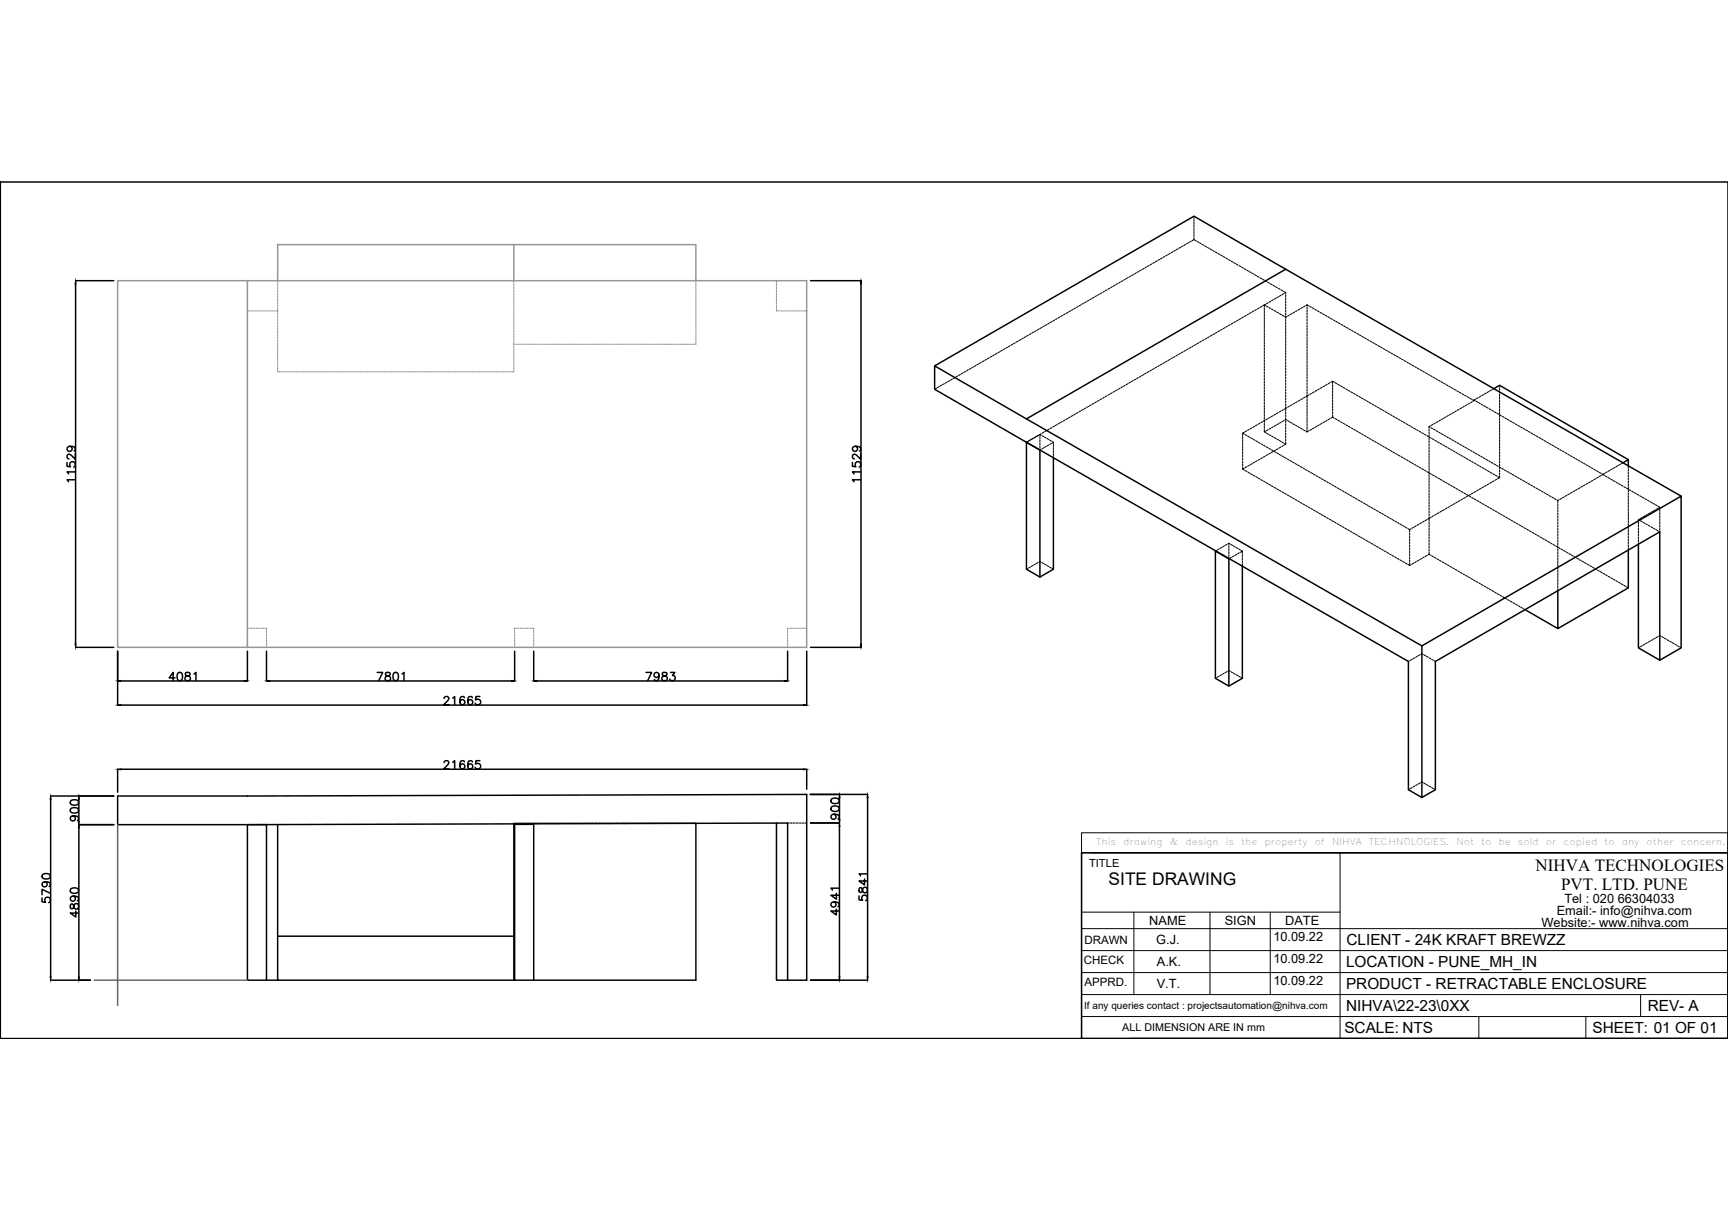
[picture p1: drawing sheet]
<svg xmlns="http://www.w3.org/2000/svg" width="297mm" height="210mm" viewBox="0 0 297 210" stroke-linecap="round" stroke-linejoin="round" font-family="sans-serif">
<defs><g id="words">
<text font-size="3" x="190.6" y="152.2">SITE DRAWING</text>
<g font-size="2.9">
<text x="264" y="149.7">NIHVA TECHNOLOGIES</text>
<text x="268.4" y="153">PVT. LTD. PUNE</text>
</g>
<g font-size="2.6">
<text x="231.4" y="166.2">LOCATION - PUNE_MH_IN</text>
<text x="231.5" y="162.4">CLIENT - 24K KRAFT BREWZZ</text>
<text x="231.4" y="170">PRODUCT - RETRACTABLE ENCLOSURE</text>
<text x="231.4" y="173.8">NIHVA\22-23\0XX</text>
<text x="283.2" y="173.8">REV- A</text>
<text x="231.1" y="177.6">SCALE: NTS</text>
<text x="273.8" y="177.6">SHEET: 01 OF 01</text>
</g>
<g font-size="2.2">
<text x="268.9" y="155.2">Tel : 020 66304033</text>
<text x="197.6" y="159.1">NAME</text>
<text x="210.5" y="159.1">SIGN</text>
<text x="218.9" y="161.8">10.09.22</text>
<text x="220.9" y="159.1">DATE</text>
<text x="265" y="159.4">Website:- www.nihva.com</text>
<text x="267.6" y="157.4">Email:- info@nihva.com</text>
<text x="198.7" y="162.3">G.J.</text>
<text x="198.9" y="166.1">A.K.</text>
<text x="218.9" y="165.6">10.09.22</text>
<text x="198.8" y="169.9">V.T.</text>
<text x="218.9" y="169.3">10.09.22</text>
</g>
<g font-size="2">
<text x="186.3" y="165.7">CHECK</text>
<text x="186.4" y="162.4">DRAWN</text>
<text x="186.4" y="169.4">APPRD.</text>
</g>
<text font-size="1.9" x="187.2" y="149">TITLE</text>
<text font-size="1.8" x="192.9" y="177.3">ALL DIMENSION ARE IN mm</text>
<text font-size="1.7" x="186.4" y="173.4">If any queries contact : projectsautomation@nihva.com</text>
<g font-size="1.6">
<text x="188.4" y="145.3">This</text>
<text x="193.1" y="145.3">drawing</text>
<text x="201.1" y="145.3">&amp;</text>
<text x="203.8" y="145.3">design</text>
<text x="210.7" y="145.3">is</text>
<text x="213.4" y="145.3">the</text>
<text x="217.4" y="145.3">property</text>
<text x="226" y="145.3">of</text>
<text x="229" y="145.3">NIHVA</text>
<text x="235.3" y="145.3">TECHNOLOGIES.</text>
<text x="250.4" y="145.3">Not</text>
<text x="254.6" y="145.3">to</text>
<text x="257.6" y="145.3">be</text>
<text x="260.9" y="145.3">sold</text>
<text x="265.7" y="145.3">or</text>
<text x="268.8" y="145.3">copied</text>
<text x="275.8" y="145.3">to</text>
<text x="278.8" y="145.3">any</text>
<text x="283.1" y="145.3">other</text>
<text x="288.9" y="145.3">concern.</text>
</g>
</g></defs>
<!-- layer: 0 -->
<g fill="none" stroke="#000" stroke-width=".25">
<path d="M.1 31.3h296.9v147.2h-296.9zM13 48.3h6.6M13 48.8v61.9M139.3 48.3h8.7M148 48.8v61.9M221 46.3l-15.8-9.1-44.5 25.7M11.5 79.5v.7h.6a.5 .5 0 0 1 0-.7 .5 .5 0 0 1 .8 .1 .5 .5 0 0 1-.2 .7M12 76.7a.44 .44 0 0 1 .4 .6 .44 .44 0 0 1-.7 .2 .44 .44 0 0 1 0-.7 .75 .75 0 0 1 1.2 .5l-.2 .2M12.9 78v1l-.6-.7a.43 .43 0 0 0-.7-.1l-.1 .4 .4 .3M146.5 79.5v.7h.6a.5 .5 0 0 1 0-.7 .5 .5 0 0 1 .8 .1 .5 .5 0 0 1-.2 .7M147 76.7a.44 .44 0 0 1 .4 .6 .44 .44 0 0 1-.7 .2 .44 .44 0 0 1 0-.7 .76 .76 0 0 1 1.3 .5l-.2 .2M148 78v1l-.7-.7a.43 .43 0 0 0-.7-.1l-.1 .4 .4 .3"/>
<path d="M176.4 76l2.4 1.4v21.8l-2.4-1.3zM176.4 72l44.6-25.7 68 39M181.1 78.7v19.2l-2.3 1.3M256.8 66.8l1-.6 22.1 12.8M279 79.6l.9-.6v1.1M12.9 82.5h-1.4l.3 .3M12.9 81.1h-1.4l.3 .4M148 82.5h-1.5l.3 .3M148 81.1h-1.5l.3 .4M208.9 94.7v21.9l2.3 1.3v-21.8M209 94.7l2.3 1.3M213.6 97.3v19.3l-2.4 1.3"/>
<path d="M279.9 94.6v6.5l-12.1 7v-6.5M281.6 93.6v17.8l3.7 2.1M13 111.3h6.6M20.2 111.9v9.3M20.8 117.1h21.2M30.1 116.5h-1l.7-.9v1.4M30.6 115.7a.47 .47 0 0 1 .7 .2 .71 .71 0 0 1-.5 1.1 .91 .91 0 0 1-.2-1.3zM31.9 115.7a.29 .29 0 0 0 .2 .4 .51 .51 0 0 1 .5 .2 .51 .51 0 0 1 0 .6l-.5 .1-.2-.1a.53 .53 0 0 1 0-.6 .53 .53 0 0 1 .6-.2 .28 .28 0 0 0 .1-.4zM33.3 115.9l.4-.3v1.4M42.5 111.9v5.2M45.8 111.9v5.2M46.4 117.1h41.5"/>
<path d="M64.8 115.6h1l-.7 1.4M66.3 115.7a.29 .29 0 0 0 .2 .4 .51 .51 0 0 1 .5 .2 .51 .51 0 0 1 0 .6l-.5 .1-.2-.1a.53 .53 0 0 1 0-.6 .53 .53 0 0 1 .6-.2 .28 .28 0 0 0 .1-.4zM67.8 115.7a.47 .47 0 0 1 .6 .2 .71 .71 0 0 1-.4 1.1 .91 .91 0 0 1-.2-1.3zM69.1 115.9l.3-.3v1.4M79.8 119.9a.4 .4 0 0 0-.6-.1 .82 .82 0 0 0 .3 1.4 .44 .44 0 0 0 .4-.5 .44 .44 0 0 0-.4-.4 .44 .44 0 0 0-.5 .4M81.2 119.9a.4 .4 0 0 0-.6-.1 .82 .82 0 0 0 .3 1.4 .44 .44 0 0 0 .4-.5 .44 .44 0 0 0-.4-.4 .44 .44 0 0 0-.5 .4M82.5 119.7h-.7l-.1 .6a.5 .5 0 0 1 .8 0 .5 .5 0 0 1-.1 .8 .5 .5 0 0 1-.7-.2M88.5 111.9v5.2M91.7 111.9v5.2M92.3 117.1h42.5M111.1 115.6h.9l-.7 1.4M113.3 116.1a.44 .44 0 0 1-.6 .3 .44 .44 0 0 1-.2-.7 .44 .44 0 0 1 .7 .1 .99 .99 0 0 1-.3 1.2l-.3-.1-.1-.1"/>
<path d="M113.9 115.7a.29 .29 0 0 0 .1 .4 .51 .51 0 0 1 .6 .2 .51 .51 0 0 1 0 .6l-.5 .1a.41 .41 0 0 1-.4-.4 .41 .41 0 0 1 .5-.4l.2-.1a.29 .29 0 0 0 .2-.4zM115.3 115.6h.7l-.4 .5a.47 .47 0 0 1 .3 .8 .47 .47 0 0 1-.8-.2M135.4 111.9v5.2M138.7 111.9v9.3M139.3 111.3h8.7M244.4 111l44.6-25.7v26.1l-3.7 2.1v-22.1l-38.6 22.3v22.1l-2.3 1.3zM244.4 111l-83.7-48.1v4l81.4 46.8v22.1l2.3 1.3M262.2 104.8l5.6 3.3M8.7 136.8h10.9M8.7 137.4v30.6M12.1 139a.91 .91 0 0 1 1.4 .2v.2a.82 .82 0 0 1-1.4 0zM12.1 137.7a.91 .91 0 0 1 1.4 .2v.1a.82 .82 0 0 1-1.4 0z"/>
<path d="M13.6 137.4v3.8M20.2 136.8l118.5-.2v31.9h-3.3v-27l-115.2 .3zM20.2 132.2v4M20.8 121.2h117.3M20.8 132.2h117.3M76.3 120.1l.2-.3 .4-.1 .2 .2v.2l-.8 1.1h.9M76.3 131.1l.3-.3 .5 .1a.43 .43 0 0 1-.2 .6l-.6 .7h.9M77.8 120l.4-.3v1.5M77.8 131l.4-.2v1.4M79.8 131a.42 .42 0 0 0-.6-.2 .82 .82 0 0 0 .3 1.4 .44 .44 0 0 0 .4-.5 .44 .44 0 0 0-.4-.4 .44 .44 0 0 0-.5 .4M81.2 131a.42 .42 0 0 0-.6-.2 .82 .82 0 0 0 .3 1.4 .44 .44 0 0 0 .4-.5 .44 .44 0 0 0-.4-.4 .44 .44 0 0 0-.5 .4M82.5 130.8h-.7l-.1 .6a.51 .51 0 0 1 .8 0 .51 .51 0 0 1-.1 .7 .51 .51 0 0 1-.7-.2"/>
<path d="M138.7 132.2v3.5M139.2 136.6h9.9M142.9 138.8a.91 .91 0 0 1 1.4 .2v.1a.81 .81 0 0 1-1.5 0zM142.9 137.4a.91 .91 0 0 1 1.4 .2v.1a.81 .81 0 0 1-1.5 0zM143.3 140a.44 .44 0 0 1 .4 .6 .44 .44 0 0 1-.7 .2 .44 .44 0 0 1 0-.8 1 1 0 0 1 1.3 .4l-.2 .4M144.3 137.1v3.8M149.1 137.1v30.9M7.2 154.4v.6l.6 .1a.5 .5 0 0 1 0-.7 .5 .5 0 0 1 .8 0 .5 .5 0 0 1-.2 .8M7.3 150.4a.9 .9 0 0 1 1.3 .2v.1a.82 .82 0 0 1-1.4 0zM7.7 151.6a.44 .44 0 0 1 .4 .6 .44 .44 0 0 1-.7 .2 .44 .44 0 0 1 0-.7 .99 .99 0 0 1 1.2 .3v.3l-.2 .1M8.6 153.6l-1.4-.7v.9M12.1 155.5a.53 .53 0 0 0 .2 .7l.3-.2a.51 .51 0 0 1 .2-.6 .51 .51 0 0 1 .6 .1l.1 .4a.4 .4 0 0 1-.4 .4 .4 .4 0 0 1-.4-.4l-.1-.3a.28 .28 0 0 0-.5-.1z"/>
<path d="M12.1 152.8a.9 .9 0 0 1 1.4 .2v.2a.81 .81 0 0 1-1.4 0zM12.6 154.1a.44 .44 0 0 1 .3 .6 .44 .44 0 0 1-.7 .1 .44 .44 0 0 1 .1-.7 .99 .99 0 0 1 1.2 .4l-.1 .3-.1 .1M12.6 140.3a.44 .44 0 0 1 .3 .6 .44 .44 0 0 1-.7 .1 .44 .44 0 0 1 .1-.7 .99 .99 0 0 1 1.2 .4l-.1 .3-.1 .1M13 156.6v1l-.9-.6h1.4M13.6 141.8h6M13.6 142.3v25.7M42.5 141.8h3.3v26.7h-3.3zM47.7 141.7v19.2M88.3 141.6v19.3M88.5 141.7h3.2v26.8h-3.2zM119.6 141.5v27h-27.9M133.5 141.5v27h1.9"/>
<path d="M139.3 141.5h5M143.3 155.1a.44 .44 0 0 1 .4 .6 .44 .44 0 0 1-.7 .1 .44 .44 0 0 1 0-.7 .99 .99 0 0 1 1.2 .4v.3l-.2 .1M143.8 156.3v1l-1-.7h1.4M143.8 153.6v1l-1-.7h1.4M144.2 152.7h-1.4l.3 .3M144.3 142v26M147.7 154v.7l.6 .1a.5 .5 0 0 1 0-.8 .5 .5 0 0 1 .7 .1 .5 .5 0 0 1-.2 .7M147.7 152.7a.53 .53 0 0 0 .2 .7l.3-.2a.51 .51 0 0 1 .2-.6 .51 .51 0 0 1 .6 .1l.1 .4a.41 .41 0 0 1-.5 .4 .41 .41 0 0 1-.3-.4l-.1-.3a.29 .29 0 0 0-.5-.1zM148.6 151.1v1l-.9-.6h1.4M149.1 150.2h-1.4l.2 .4M185.9 146.6h111.1v31.9h-111.1zM8.7 168.5h6.8"/>
<path d="M45.8 168.5h1.9M47.7 160.9h40.6v7.6h-40.6zM88.3 168.5h.2M139.3 168.5h9.8M194.3 178.5h102.7"/>
</g>
<g fill="none" stroke="#000" stroke-width=".18">
<path d="M205.2 37.2v.3M205.2 37.7v.4M205.2 38.2v.4M205.2 38.7v.4M205.2 39.3v.3M205.2 39.8v.3M172.7 60l-.3 .1M173.2 59.7l-.3 .2M173.6 59.4l-.3 .2M174.1 59.2l-.3 .2M174.5 58.9l-.3 .2M175 58.7l-.3 .1"/>
<path d="M175.4 58.4l-.3 .2M175.9 58.1l-.3 .2M176.3 57.9l-.3 .2M176.8 57.6l-.3 .2M177.2 57.4l-.3 .1M177.7 57.1l-.3 .2M178.1 56.8l-.3 .2M178.6 56.6l-.3 .2M179 56.3l-.3 .2M179.5 56.1l-.3 .1M179.9 55.8l-.3 .2M180.4 55.5l-.3 .2"/>
<path d="M180.8 55.3l-.3 .1M181.3 55l-.3 .2M181.7 54.8l-.3 .1M182.2 54.5l-.3 .2M182.6 54.2l-.3 .2M183.1 54l-.3 .1M183.6 53.7l-.4 .2M184 53.4l-.3 .2M184.5 53.2l-.3 .2M184.9 52.9l-.3 .2M185.4 52.7l-.3 .1M185.8 52.4l-.3 .2"/>
<path d="M186.3 52.1l-.3 .2M186.7 51.9l-.3 .2M187.2 51.6l-.3 .2M187.6 51.4l-.3 .1M188.1 51.1l-.3 .2M188.5 50.8l-.3 .2M189 50.6l-.3 .2M189.4 50.3l-.3 .2M189.9 50.1l-.3 .1M190.3 49.8l-.3 .2M190.8 49.5l-.3 .2M191.2 49.3l-.3 .2"/>
<path d="M191.7 49l-.3 .2M192.1 48.8l-.3 .1M192.6 48.5l-.3 .2M193 48.2l-.3 .2M193.5 48l-.3 .2M193.9 47.7l-.3 .2M194.4 47.5l-.3 .1M194.8 47.2l-.3 .2M195.3 46.9l-.3 .2M195.7 46.7l-.3 .2M196.2 46.4l-.3 .2M196.6 46.2l-.3 .1"/>
<path d="M197.1 45.9l-.3 .2M197.5 45.6l-.3 .2M198 45.4l-.3 .2M198.4 45.1l-.3 .2M198.9 44.9l-.3 .1M199.3 44.6l-.3 .2M199.8 44.3l-.3 .2M200.2 44.1l-.3 .2M200.7 43.8l-.3 .2M201.1 43.6l-.3 .1M201.6 43.3l-.3 .2M202 43l-.3 .2"/>
<path d="M202.5 42.8l-.3 .2M202.9 42.5l-.3 .2M203.4 42.3l-.3 .1M203.8 42l-.3 .2M204.3 60l-.3 .1M204.3 41.7l-.3 .2M204.7 59.7l-.3 .2M204.8 41.5l-.4 .1M205.2 59.5l-.3 .1M205.2 41.2l.4 .2M205.2 41.2l-.3 .2M205.2 40.3v.4"/>
<path d="M205.2 40.8v.4M205.6 59.2l-.3 .2M205.8 41.5l.3 .2M206.1 58.9l-.3 .2M206.2 41.8l.3 .1M206.5 58.7l-.3 .1M206.7 42l.3 .2M207 58.4l-.3 .2M207.1 42.3l.3 .2M207.4 58.1l-.3 .2M207.6 42.5l.3 .2M207.9 57.9l-.3 .2"/>
<path d="M208 42.8l.3 .2M208.3 57.6l-.3 .2M208.5 43.1l.3 .1M208.8 57.4l-.3 .1M208.9 43.3l.3 .2M209.2 57.1l-.3 .2M209.4 43.6l.3 .2M209.7 56.8l-.3 .2M209.8 43.8l.3 .2M210.1 56.6l-.3 .2M210.3 44.1l.3 .2M210.6 56.3l-.3 .2"/>
<path d="M210.7 44.4l.3 .1M211 56.1l-.3 .1M211.2 44.6l.3 .2M211.5 55.8l-.3 .2M211.6 44.9l.3 .2M211.9 55.5l-.3 .2M212.1 45.1l.3 .2M212.4 55.3l-.3 .2M212.5 45.4l.3 .2M212.8 55l-.3 .2M213 45.7l.3 .1M213.3 54.8l-.3 .1"/>
<path d="M213.4 45.9l.3 .2M213.7 54.5l-.3 .2M213.9 46.2l.3 .2M214.2 54.2l-.3 .2M214.3 46.4l.3 .2M214.6 54l-.3 .2M214.8 46.7l.3 .2M215.1 53.7l-.3 .2M215.2 47l.3 .1M215.5 53.5l-.3 .1M215.7 47.2l.3 .2M216 53.2l-.3 .2"/>
<path d="M216.1 47.5l.3 .2M216.4 52.9l-.3 .2M216.6 47.7l.3 .2M216.9 52.7l-.3 .2M217 48l.3 .2M217.3 52.4l-.3 .2M217.3 52.4v.4M217.3 53v.4M217.3 53.5v.4M217.3 54.1v.3M217.3 54.6v.3M217.3 55.1v.3"/>
<path d="M217.3 55.6v.4M217.3 56.1v.4M217.3 56.7v.3M217.3 57.2v.3M217.3 57.7v.3M217.3 58.2v.4M217.3 58.7v.4M217.3 59.3v.3M217.3 59.8v.3M217.3 52.4l.2 .1M217.5 48.3l.3 .1M217.5 52.3l-.2 .1"/>
<path d="M217.7 52.6l.3 .2M217.9 48.5l.3 .2M218 52.1l-.3 .1M218.1 52.9l.3 .1M218.4 48.8l.3 .2M218.4 51.8l-.3 .2M218.6 53.1l.3 .2M218.8 49l.3 .2M218.9 51.5l-.3 .2M219 53.4l.3 .2M219.3 49.3l.3 .2M219.3 51.3l-.3 .1"/>
<path d="M219.5 53.7l.3 .1M219.7 49.6l.3 .1M219.8 51l-.3 .2M219.9 53.9l.3 .2M220.2 49.8l.3 .2M220.2 50.8l-.3 .1M220.4 54.2l.3 .1M220.6 50.1l.4 .2M220.7 50.5l-.3 .2M220.8 54.4l.2 .1 .2-.1M221 50.3v.2M221 50.7v.3"/>
<path d="M221 51.2v.3M221 51.7v.4M221 52.2v.4M221 52.8v.3M221 53.3v.3M221 53.8v.3M221 54.3v.4M221 54.9v.3M221 55.4v.4M221 55.9v.4M221 56.5v.3M221 57v.3"/>
<path d="M221 57.5v.4M221 58v.4M221 58.5v.4M221 59.1v.3M221 59.6v.3M221 50.3l-.2 .1M221.6 54.2l-.3 .1M222.1 53.9l-.3 .2M222.5 53.6l-.3 .2M223 53.4l-.3 .2M223.5 53.1l-.4 .2M223.9 52.9l-.3 .1"/>
<path d="M224.4 52.6l-.4 .2M224.7 52.4l.3 .2M224.7 52.4v.2M224.7 52.8v.3M224.7 53.3v.4M224.7 53.8v.4M224.7 54.3v.4M224.7 54.9v.3M224.7 55.4v.3M224.7 55.9v.4M224.7 56.4v.4M224.7 56.9v.4"/>
<path d="M224.7 57.5v.3M224.7 58v.3M224.7 58.5v.4M224.7 59v.4M224.7 59.5v.4M224.7 52.4l-.2 .1M225.1 52.7l.3 .1M225.6 52.9l.3 .2M226 53.2l.3 .1M226.5 53.4l.3 .2M226.9 53.7l.3 .2M227.4 53.9l.3 .2"/>
<path d="M227.8 54.2l.3 .2M228.3 54.5l.3 .1M228.7 54.7l.3 .2M229.2 55l.3 .2M229.6 55.2l.3 .2M230.1 55.5l.3 .2M230.5 55.8l.3 .1M231 56l.3 .2M231.4 56.3l.3 .2M231.9 56.5l.3 .2M232.3 56.8l.3 .2M232.8 57.1l.3 .1"/>
<path d="M233.2 57.3l.3 .2M233.7 57.6l.3 .1M234.1 57.8l.3 .2M234.6 58.1l.3 .2M235 58.4l.3 .1M235.5 58.6l.3 .2M236 58.9l.2 .1M236.4 59.1l.3 .2M236.9 59.4l.3 .2M237.3 59.7l.3 .1M237.8 59.9l.3 .2M161 66.7l-.3 .2"/>
<path d="M161.5 66.5l-.4 .1M161.9 66.2l-.3 .2M162.4 65.9l-.4 .2M162.8 65.7l-.3 .2M163.3 65.4l-.3 .2M163.7 65.2l-.3 .1M164.2 64.9l-.3 .2M164.6 64.6l-.3 .2M165.1 64.4l-.3 .2M165.5 64.1l-.3 .2M166 63.9l-.3 .1M166.4 63.6l-.3 .2"/>
<path d="M166.9 63.3l-.3 .2M167.3 63.1l-.3 .2M167.8 62.8l-.3 .2M168.2 62.6l-.3 .1M168.7 62.3l-.3 .2M169.1 62l-.3 .2M169.6 61.8l-.3 .2M170 61.5l-.3 .2M170.5 61.3l-.3 .1M170.9 61l-.3 .2M171.4 60.7l-.3 .2M171.8 60.5l-.3 .2"/>
<path d="M172.3 60.2l-.3 .2M177.1 75.7l-.7 .3 .2-.1M177.5 75.4l-.6 .4M177.6 75.3l-.3 .2M178 75.1l-.3 .2M178.4 74.9l-.6 .4M178.5 74.8l-.2 .2M178.8 77.2v.2l.2-.1M178.8 74.7l-.2 .1M178.8 75.1v.3M178.8 75.6v.3M178.8 76.1v.4"/>
<path d="M178.8 76.6v.4M178.9 74.8l-.1-.1v.2M179 74.6l-.3 .1M179.1 74.9l.3 .2M179.4 77l-.3 .2M179.4 74.3l-.2 .2M179.5 75.1l.3 .2M179.8 76.7l-.3 .2M179.9 74l-.3 .2M180 75.4l.3 .2M180.3 76.5l-.3 .2M180.4 73.8l-.3 .1"/>
<path d="M180.4 75.7l.3 .1M180.7 76.2l-.2 .2M180.8 73.5l-.3 .2M180.9 76.1l.2-.1v.2M180.9 75.9l.2 .1M181.1 76.4v.4M181.1 76.9v.4M181.1 77.5v.3M181.1 78v.3M181.1 78.5v.2M181.3 73.3l-.3 .1M181.7 73l-.3 .2"/>
<path d="M182.2 72.7l-.3 .2M182.6 72.5l-.3 .1M183.1 72.2l-.3 .2M183.5 71.9l-.3 .2M184 71.7l-.3 .2M184.4 71.4l-.3 .2M184.9 71.2l-.3 .1M185.3 70.9l-.3 .2M185.8 70.6l-.3 .2M186.2 70.4l-.3 .2M186.7 70.1l-.3 .2M187.1 69.9l-.3 .1"/>
<path d="M187.6 69.6l-.3 .2M188 69.3l-.3 .2M188.5 69.1l-.3 .2M188.9 68.8l-.3 .2M189.4 68.6l-.3 .1M189.8 68.3l-.3 .2M190.3 68l-.3 .2M190.7 67.8l-.3 .2M191.2 67.5l-.3 .2M191.6 67.3l-.3 .1M192.1 67l-.3 .2M192.5 66.7l-.3 .2"/>
<path d="M193 66.5l-.3 .2M193.4 66.2l-.3 .2M193.9 66l-.3 .1M194.3 65.7l-.3 .2M194.8 65.4l-.3 .2M195.2 65.2l-.3 .2M195.7 64.9l-.3 .2M196.1 64.7l-.3 .1M196.6 64.4l-.3 .2M197 64.1l-.3 .2M197.5 63.9l-.3 .2M197.9 63.6l-.3 .2"/>
<path d="M198.4 63.4l-.3 .1M198.8 63.1l-.3 .2M199.3 62.8l-.3 .2M199.7 62.6l-.3 .2M200.2 62.3l-.3 .2M200.6 62.1l-.3 .1M201.1 61.8l-.3 .2M201.5 61.5l-.3 .2M202 61.3l-.3 .2M202.5 61l-.4 .2M202.9 60.8l-.3 .1M203.4 60.5l-.4 .2"/>
<path d="M203.8 60.2l-.3 .2M213.6 74.5v.4M213.6 75v.4M213.6 75.6v.3M213.6 76.1v.3M213.6 76.6v.4M213.6 77.1v.4M213.6 77.6v.4M213.6 78.2v.3M213.6 78.7v.3M213.6 79.2v.4M213.6 79.7v.4"/>
<path d="M213.9 74.3l-.3 .2 .3 .1M214.1 74.7l.3 .2M214.3 74.1l-.3 .1M214.5 75l.3 .2M214.8 73.8l-.3 .2M214.8 80l-.3 .2M215 75.3l.3 .1M215.2 73.5l-.3 .2M215.2 79.7l-.3 .2M215.4 75.5l.3 .2M215.7 73.3l-.3 .2M215.7 79.5l-.3 .1"/>
<path d="M215.9 75.8l.3 .1M216.1 73l-.3 .2M216.1 79.2l-.3 .2M216.3 76l.3 .2M216.6 72.8l-.3 .1M216.6 78.9l-.3 .2M216.8 76.3l.3 .2M217 72.5l-.3 .2M217 78.7l-.3 .2M217.2 76.6l.3 .1M217.3 73.8v.4l.2 .2M217.3 60.3v.3"/>
<path d="M217.3 60.8v.4M217.3 61.3v.4M217.3 61.9v.3M217.3 62.4v.3M217.3 62.9v.3M217.3 63.4v.4M217.3 63.9v.4M217.3 64.5v.3M217.3 65v.3M217.3 65.5v.4M217.3 66v.4M217.3 66.6v.3"/>
<path d="M217.3 67.1v.3M217.3 67.6v.3M217.3 68.1v.4M217.3 68.6v.4M217.3 69.2v.3M217.3 69.7v.3M217.3 70.2v.3M217.3 70.7v.4M217.3 71.2v.4M217.3 71.8v.3M217.3 72.3v.3M217.3 72.8v.3"/>
<path d="M217.3 73.3v.4M217.5 72.2l-.3 .2M217.5 78.4l-.3 .2M217.5 74.2h-.2M217.7 76.8l.3 .2M217.7 74.4l.3 .2M217.9 72l-.3 .2M217.9 78.2l-.3 .1M218 73.9l-.3 .2M218.1 77.1l.3 .2M218.1 74.7l.3 .2M218.4 71.7l-.3 .2"/>
<path d="M218.4 77.9l-.3 .2M218.4 73.6l-.3 .2M218.6 77.3l.3 .2M218.6 75l.3 .1M218.8 71.5l-.3 .1M218.8 77.6l-.3 .2M218.9 73.4l-.3 .1M219 77.6l.3 .2M219 75.2l.3 .2M219.3 71.2l-.3 .2M219.3 77.4l-.3 .2M219.3 73.1l-.3 .2"/>
<path d="M219.5 77.9l.3 .1M219.5 75.5l.3 .2M219.7 70.9l-.3 .2M219.7 77.1l-.3 .2M219.8 72.8l-.3 .2M219.9 78.1l.3 .2M219.9 75.7l.3 .2M220.2 70.7l-.3 .2M220.2 76.9l-.3 .1M220.2 72.6l-.3 .2M220.4 78.4l.3 .2M220.4 76l.3 .2"/>
<path d="M220.6 70.4l-.3 .2M220.6 76.6l-.3 .2M220.7 72.3l-.3 .2M220.8 78.6l.3 .2M220.8 72.2l.2-.1 .2 .1M220.8 76.3l.2 .1M221 60.1v.4M221 60.6v.4M221 61.1v.4M221 61.7v.3M221 62.2v.3M221 62.7v.4"/>
<path d="M221 63.2v.4M221 63.7v.4M221 64.3v.3M221 64.8v.3M221 65.3v.4M221 65.8v.4M221 66.4v.3M221 66.9v.3M221 67.4v.3M221 67.9v.4M221 68.4v.4M221 69v.3"/>
<path d="M221 69.5v.3M221 70v.6M221 70.8v.3M221 71.3v.3M221 71.8v.4M221 72.3v.4M221 72.8v.4M221 73.4v.3M221 73.9v.3M221 74.4v.4M221 74.9v.4M221 75.5v.3"/>
<path d="M221 76v.4M221 76.4l-.2 .1M221.2 70.1l-.4 .2M221.3 78.9l.3 .2M221.3 72.3l.3 .2M221.6 69.8l-.3 .2M221.7 79.2l.3 .1M221.8 72.6l.3 .2M222.1 69.6l-.3 .1M222.2 79.4l.3 .2M222.2 72.8l.3 .2M222.5 69.3l-.3 .2"/>
<path d="M222.6 79.7l.3 .2M222.7 73.1l.3 .2M223 69l-.3 .2M223.1 79.9l.3 .2M223.1 73.4l.4 .1M223.5 68.8l-.4 .2M223.6 73.6l.3 .2M223.9 68.5l-.3 .2M224 73.9l.4 .2M224.4 68.3l-.4 .1M224.5 74.2h.2M224.7 60.1v.3"/>
<path d="M224.7 60.6v.3M224.7 61.1v.4M224.7 61.6v.4M224.7 62.1v.4M224.7 62.7v.3M224.7 63.2v.3M224.7 63.7v.4M224.7 64.2v.4M224.7 64.8v.3M224.7 65.3v.3M224.7 65.8v.3M224.7 66.3v.4"/>
<path d="M224.7 66.8v.4M224.7 67.4v.3M224.7 67.9v.6M224.7 68.6v.4M224.7 69.2v.3M224.7 69.7v.3M224.7 70.2v.4M224.7 70.7v.4M224.7 71.3v.3M224.7 71.8v.3M224.7 72.3v.3M224.7 72.8v.4"/>
<path d="M224.7 73.3v.4M224.7 73.9v.3M225 67.9l-.5 .3M225 74.1l-.3 .1M225.5 67.6l-.4 .2M225.5 73.8l-.4 .2M225.9 67.4l-.3 .1M225.9 73.5l-.3 .2M226.4 67.1l-.4 .2M226.4 73.3l-.4 .2M226.8 66.9l-.3 .1M226.8 73l-.3 .2"/>
<path d="M227.3 66.6l-.3 .2M227.3 72.8l-.3 .1M227.7 66.3l-.3 .2M227.7 72.5l-.3 .2M228.2 66.1l-.3 .1M228.2 72.2l-.3 .2M228.6 65.8l-.3 .2M228.6 72l-.3 .2M229.1 71.3v.4l-.3 .2M229.1 71.7l.3 .2M229.1 65.5l-.3 .2M229.1 65.5l.3 .2"/>
<path d="M229.1 65.5v.4M229.1 66.1v.4M229.1 66.6v.4M229.1 67.2v.3M229.1 67.7v.3M229.1 68.2v.3M229.1 68.7v.4M229.1 69.2v.4M229.1 69.8v.3M229.1 70.3v.3M229.1 70.8v.3M229.5 65.8l.3 .2"/>
<path d="M229.5 72l.3 .2M230 66.1l.3 .1M230 72.2l.3 .2M230.4 66.3l.3 .2M230.4 72.5l.3 .2M230.9 66.6l.3 .2M230.9 72.8l.3 .1M231.3 66.8l.3 .2M231.3 73l.3 .2M231.8 67.1l.3 .2M231.8 73.3l.3 .2M232.2 67.4l.3 .1"/>
<path d="M232.2 73.5l.3 .2M232.7 67.6l.3 .2M232.7 73.8l.3 .2M233.1 67.9l.3 .2M233.1 74.1l.3 .1M233.6 68.1l.3 .2M233.6 74.3l.3 .2M234 68.4l.3 .2M234 74.6l.3 .2M234.5 68.7l.3 .1M234.5 74.8l.3 .2M234.9 68.9l.3 .2"/>
<path d="M234.9 75.1l.3 .2M235.4 69.2l.3 .2M235.4 75.4l.3 .1M235.8 69.5l.3 .1M235.8 75.6l.4 .2M236.3 69.7l.3 .2M236.3 75.9l.3 .2M236.7 70l.3 .1M236.7 76.2l.4 .1M237.2 70.2l.3 .2M237.2 76.4l.3 .2M237.6 70.5l.3 .2"/>
<path d="M237.7 76.7l.3 .1M238.1 70.8l.3 .1M238.1 76.9l.3 .2M238.2 60.2l.3 .1M238.5 71l.3 .2M238.6 77.2l.3 .2M238.7 60.4l.3 .2M239 71.3l.3 .1M239 77.5l.3 .1M239.1 60.7l.3 .2M239.4 71.5l.3 .2M239.5 77.7l.3 .2"/>
<path d="M239.6 61l.3 .1M239.9 71.8l.3 .2M239.9 78l.3 .2M240 61.2l.3 .2M240.3 72.1l.3 .1M240.4 78.2l.3 .2M240.5 61.5l.3 .1M240.8 72.3l.3 .2M240.8 78.5l.3 .2M240.9 61.7l.3 .2M241.2 72.6l.3 .1M241.3 78.8l.3 .1"/>
<path d="M241.4 62l.3 .2M241.7 72.8l.3 .2M241.7 79l.3 .2M241.8 62.2l.3 .2M242.1 73.1l.4 .2M242.2 79.3l.3 .2M242.3 62.5l.3 .2M242.6 73.4l.3 .1M242.6 79.5l.3 .2M242.7 62.8l.3 .1M243 73.6l.3 .2M243.1 79.8l.3 .2"/>
<path d="M243.2 63l.3 .2M243.5 73.9l.3 .1M243.6 63.3l.3 .2M244 74.1l.2 .2M244.1 63.5l.3 .2M244.4 74.4l.3 .2M244.5 63.8l.3 .2M244.9 74.7l.2 .1M245 64.1l.3 .1M245.3 74.9l.3 .2M245.4 64.3l.3 .2M245.7 73.3v.3"/>
<path d="M245.7 73.8v.3M245.7 74.3v.3M245.7 74.8v.4M245.7 75.3v.4M245.7 75.8v.4M245.7 76.4v.3M245.7 76.9v.3M245.7 77.4v.4M245.7 77.9v.4M245.7 78.4v.4M245.7 79v.3M245.7 79.5v.3"/>
<path d="M245.7 73.3l.1 .1M245.8 75.2l.3 .1M245.8 73.2l-.1 .1M245.9 64.6l.3 .2M246 73.5l.3 .2M246.2 75.4l.3 .2M246.3 73l-.3 .2M246.3 64.8l.3 .2M246.4 73.8l.3 .1M246.7 75.7l.3 .2M246.7 72.7l-.3 .2M246.8 65.1l.3 .2"/>
<path d="M246.9 74l.3 .2M247.1 76l.3 .1M247.2 72.5l-.3 .1M247.2 65.4l.3 .1M247.3 74.3l.3 .2M247.6 76.2l.3 .2M247.6 72.2l-.3 .2M247.7 65.6l.3 .2M247.8 74.6l.3 .1M248 76.5l.3 .1M248.1 71.9l-.3 .2M248.1 65.9l.3 .1"/>
<path d="M248.2 74.8l.3 .2M248.5 76.7l.3 .2M248.5 71.7l-.3 .2M248.6 66.1l.3 .2M248.7 75.1l.3 .2M248.9 77l.3 .2M249 71.4l-.3 .2M249 66.4l.4 .2M249.1 75.3l.3 .2M249.4 77.3l.3 .1M249.4 71.2l-.3 .1M249.5 66.6l.3 .2"/>
<path d="M249.6 75.6l.3 .2M249.8 77.5l.3 .2M249.9 70.9l-.3 .2M250 66.9l.2 .2M250 75.9l.3 .1M250.3 77.8l.3 .1M250.3 70.6l-.3 .2M250.4 67.2l.3 .1M250.5 76.1l.3 .2M250.7 78l.3 .2M250.8 70.4l-.3 .2M250.9 67.4l.3 .2"/>
<path d="M250.9 76.4l.3 .1M251.2 78.3l.3 .2M251.3 70.1l-.4 .2M251.3 67.7l.3 .2M251.4 76.6l.3 .2M251.6 78.6l.3 .1M251.7 69.9l-.3 .1M251.8 67.9l.3 .2M251.8 76.9l.3 .2M252.1 78.8l.3 .2M252.2 69.6l-.4 .2M252.2 68.2l.3 .2"/>
<path d="M252.3 77.1l.3 .2M252.5 79.1l.3 .2M252.6 69.3l-.3 .2M252.7 68.5l.3 .1M252.7 77.4l.3 .2M253 79.3l.3 .2M253.1 69.1l-.3 .2M253.1 68.7l.3 .2M253.2 77.7l.3 .1M253.4 68.8l.2 .1M253.4 68.8v.1M253.4 68.9l-.2 .1"/>
<path d="M253.4 79.6l.3 .2M253.6 77.9l.3 .2M253.7 68.6l-.3 .2M253.7 69l.3 .1M253.9 79.9l.3 .1M254.1 78.2l.3 .2M254.1 68.4l-.3 .1M254.2 69.2l.3 .2M254.5 78.4l.3 .2M254.6 68.1l-.3 .2M254.6 69.5l.3 .2M255 78.7l.3 .2"/>
<path d="M255 67.8l-.3 .2M255.1 69.7l.3 .2M255.4 79l.3 .1M255.5 67.6l-.3 .1M255.5 70l.3 .2M255.9 79.2l.3 .2M255.9 67.3l-.3 .2M256 70.3l.3 .1M256.3 79.5l.3 .2M256.4 67.1l-.3 .1M256.4 70.5l.3 .2M256.8 66.8l-.3 .2"/>
<path d="M256.8 79.7l.3 .2M256.9 70.8l.3 .2M257.3 71l.3 .2M257.8 71.3l.3 .2M257.8 66.2v.3M257.8 66.7v.4M257.8 67.2v.4M257.8 67.8v.3M257.8 68.3v.3M257.8 68.8v.3M257.8 69.3v.4M257.8 69.8v.4"/>
<path d="M257.8 70.4v.3M257.8 70.9v.3M257.8 71.4v.3M257.8 71.9v.4M257.8 72.4v.4M257.8 73v.3M257.8 73.5v.3M257.8 74v.4M257.8 74.5v.4M257.8 75v.4M257.8 75.6v.3M257.8 76.1v.3"/>
<path d="M257.8 76.6v.4M257.8 77.1v.4M257.8 77.7v.3M257.8 78.2v.3M257.8 78.7v.3M257.8 79.2v.4M257.8 79.7v.4M258.2 71.6l.3 .1M258.7 71.8l.3 .2M259.1 72.1l.3 .2M259.6 72.3l.3 .2M260 72.6l.3 .2"/>
<path d="M260.5 72.9l.3 .1M260.9 73.1l.3 .2M261.4 73.4l.3 .2M261.8 73.6l.3 .2M262.3 73.9l.3 .2M262.7 74.2l.3 .1M263.2 74.4l.3 .2M263.6 74.7l.3 .2M264.1 74.9l.3 .2M264.5 75.2l.3 .2M265 75.5l.3 .1M265.4 75.7l.3 .2"/>
<path d="M265.9 76l.3 .2M266.3 76.2l.3 .2M266.8 76.5l.3 .2M267.2 76.8l.3 .1M267.7 77l.3 .2M268.1 77.3l.3 .2M268.6 77.5l.3 .2M269 77.8l.3 .2M269.5 78.1l.3 .1M269.9 78.3l.3 .2M270.4 78.6l.3 .2M270.8 78.8l.3 .2"/>
<path d="M271.3 79.1l.3 .2M271.7 79.4l.3 .1M272.2 79.6l.3 .2M272.6 79.9l.4 .2M278.5 79.8l-.3 .2M279 79.6l-.3 .1M176.6 97.8l-.2 .1M177.1 97.5l-.3 .2M177.5 97.2l-.3 .2M178 97l-.3 .1M178.4 96.7l-.3 .2M178.6 96.6l.2-.1 .1 .1"/>
<path d="M179.1 96.7l.3 .2M179.5 97l.3 .1M180 97.2l.3 .2M180.4 97.5l.3 .2M180.9 97.8l.2 .1M209.1 94.6l-.1 .1M209.6 94.4l-.3 .1M210 94.1l-.3 .2M210.5 93.8l-.3 .2M210.9 93.6l-.3 .2M211.2 93.4l-.1 .1M211.2 93.4l.2 .1"/>
<path d="M211.2 93.4v.2M211.2 93.8v.3M211.2 94.3v.4M211.2 94.8v.4M211.2 95.3v.4M211.2 95.9v.2M211.6 93.6l.3 .2M211.7 95.8l-.4 .2M212 93.9l.3 .1M212.1 95.6l-.3 .1M212.5 94.1l.3 .2M212.6 95.3l-.3 .2"/>
<path d="M212.9 94.4l.3 .1M213 95l-.3 .2M213.2 95l.4-.3v.5M213.4 94.6l.2 .1M213.6 95.3v.4M213.6 95.9v.3M213.6 96.4v.3M213.6 96.9v.4M213.6 80.2v.4M213.6 80.6l.3 .2M213.9 80.5l-.3 .1M214.1 80.9l.3 .2"/>
<path d="M214.3 80.2l-.3 .2M214.5 81.2l.3 .1M215 81.4l.3 .2M215.4 81.7l.3 .2M215.9 81.9l.3 .2M216.3 82.2l.3 .2M216.8 82.5l.3 .1M217.2 82.7l.3 .2M217.7 83l.3 .2M218.1 83.2l.3 .2M218.6 83.5l.3 .2M219 83.8l.3 .1"/>
<path d="M219.5 84l.3 .2M219.9 84.3l.3 .2M220.4 84.5l.3 .2M220.8 84.8l.3 .2M221.3 85.1l.3 .1M221.7 85.3l.3 .2M222.2 85.6l.3 .2M222.6 85.8l.3 .2M223.1 86.1l.3 .2M223.5 80.2l.3 .2M223.5 86.4l.3 .1M224 80.5l.3 .1"/>
<path d="M224 86.6l.3 .2M224.4 80.7l.3 .2M224.4 86.9l.3 .2M224.9 81l.3 .2M224.9 87.1l.3 .2M225.3 81.2l.3 .2M225.3 87.4l.3 .2M225.8 81.5l.3 .2M225.8 87.7l.3 .1M226.2 81.8l.3 .1M226.2 87.9l.3 .2M226.7 82l.3 .2"/>
<path d="M226.7 88.2l.3 .2M227.1 82.3l.3 .2M227.1 88.4l.3 .2M227.6 82.5l.3 .2M227.6 88.7l.3 .2M228 82.8l.3 .2M228 89l.3 .1M228.5 83.1l.3 .1M228.5 89.2l.3 .2M228.9 83.3l.3 .2M228.9 89.5l.3 .2M229.4 83.6l.3 .2"/>
<path d="M229.4 89.8l.3 .1M229.8 83.8l.3 .2M229.8 90l.3 .2M230.3 84.1l.3 .2M230.3 90.3l.3 .1M230.7 84.4l.3 .1M230.7 90.5l.3 .2M231.2 84.6l.3 .2M231.2 90.8l.3 .2M231.6 84.9l.3 .2M231.6 91.1l.3 .1M232.1 85.1l.3 .2"/>
<path d="M232.1 91.3l.3 .2M232.5 85.4l.4 .2M232.5 91.6l.4 .2M233 85.7l.3 .1M233 91.8l.3 .2M233.4 85.9l.4 .2M233.4 92.1l.4 .2M233.9 86.2l.3 .2M233.9 92.4l.3 .1M234.4 86.4l.3 .2M234.4 92.6l.3 .2M234.8 86.7l.3 .2"/>
<path d="M234.8 92.9l.3 .2M235.3 87l.2 .1M235.3 93.1l.2 .2M235.7 87.2l.3 .2M235.7 93.4l.3 .2M236.2 87.5l.2 .2M236.2 93.7l.2 .1M236.6 87.7l.3 .2M236.6 93.9l.3 .2M237.1 88l.3 .2M237.1 94.2l.3 .2M237.5 88.3l.3 .1"/>
<path d="M237.5 94.4l.3 .2M238 88.5l.3 .2M238 94.7l.3 .2M238.4 88.8l.3 .2M238.4 95l.3 .1M238.9 89.1l.3 .1M238.9 95.2l.3 .2M239.3 89.3l.3 .2M239.3 95.5l.3 .2M239.8 89.6l.3 .1M239.8 95.7l.3 .2M240.2 89.8l.3 .2"/>
<path d="M240.2 96l.3 .2M240.7 90.1l.3 .2M240.7 96.3l.3 .1M241.1 90.4l.3 .1M241.1 96.5l.3 .2M241.6 90.6l.3 .2M241.6 96.8l.3 .2M242 90.9l.3 .1M242 97l.3 .2M242.3 91.6v.4M242.3 92.1v.4M242.3 92.7v.3"/>
<path d="M242.3 93.2v.3M242.3 93.7v.3M242.3 94.2v.4M242.3 94.7v.4M242.3 95.3v.3M242.3 95.8v.3M242.3 96.3v.4M242.3 96.8v.4M242.6 90.9l-.3 .1v.4M242.6 97.1l-.3 .1M243 90.6l-.3 .2M243 96.8l-.3 .2"/>
<path d="M243.5 90.4l-.3 .2M243.5 96.6l-.3 .1M243.5 80.1l.3 .1M243.9 90.1l-.3 .2M243.9 96.3l-.3 .2M244 80.3l.3 .2M244.4 89.9l-.3 .1M244.4 96l-.3 .2M244.4 80.6l.3 .2M244.8 89.6l-.3 .2M244.8 95.8l-.3 .1M244.9 80.8l.3 .2"/>
<path d="M245.3 89.3l-.3 .2M245.3 95.5l-.3 .2M245.3 81.1l.3 .2M245.7 94.9v.4l.2 .1M245.7 88.9v.6M245.7 80v.4M245.7 80.5v.4M245.7 81.1v.3M245.7 81.6v.3M245.7 82.1v.3M245.7 82.6v.4M245.7 83.1v.4"/>
<path d="M245.7 83.7v.3M245.7 84.2v.3M245.7 84.7v.4M245.7 85.2v.4M245.7 85.7v.4M245.7 86.3v.3M245.7 86.8v.3M245.7 87.3v.4M245.7 87.8v.4M245.7 88.3v.4M245.7 89.7v.3M245.7 90.2v.4"/>
<path d="M245.7 90.7v.4M245.7 91.2v.4M245.7 91.8v.3M245.7 92.3v.3M245.7 92.8v.4M245.7 93.3v.4M245.7 93.8v.4M245.7 94.4v.3M245.7 95.3l-.3 .1M245.8 81.4l.3 .1M246 88.9l-.6 .4M246.1 95.5l.3 .2"/>
<path d="M246.2 81.6l.3 .2M246.5 88.6l-.3 .2M246.5 95.8l.3 .2M246.7 81.9l.3 .2M246.9 88.4l-.3 .2M247 96.1l.3 .1M247.1 82.1l.3 .2M247.4 88.1l-.3 .2M247.4 96.3l.3 .2M247.6 82.4l.3 .2M247.8 87.9l-.3 .1M247.9 96.6l.3 .1"/>
<path d="M248 82.7l.3 .1M248.3 87.6l-.3 .2M248.3 96.8l.3 .2M248.5 82.9l.3 .2M248.7 87.3l-.3 .2M248.8 97.1l.3 .2M248.9 83.2l.3 .2M249.2 87.1l-.3 .2M249.2 97.4l.3 .1M249.4 83.4l.3 .2M249.6 86.8l-.3 .2M249.7 97.6l.3 .2"/>
<path d="M249.8 83.7l.3 .2M250.1 86.6l-.3 .1M250.1 97.9l.4 .1M250.3 84l.3 .1M250.5 86.3l-.3 .2M250.6 98.1l.3 .2M250.7 84.2l.3 .2M251 86l-.3 .2M251 98.4l.4 .2M251.2 84.5l.3 .2M251.4 85.8l-.3 .2M251.5 98.7l.3 .1"/>
<path d="M251.6 84.7l.3 .2M251.9 85.5l-.3 .2M252 98.9l.3 .2M252.1 85l.3 .2M252.3 85.3l-.3 .1M252.4 99.2l.3 .1M252.5 85.3l.3 .1M252.8 85l-.3 .2M252.9 99.4l.2 .2M253 85.5l.3 .2M253.2 84.7l-.3 .2M253.3 99.7l.3 .2"/>
<path d="M253.4 85.8l.3 .2M253.7 84.5l-.3 .2M253.8 100l.2 .1M253.9 86l.3 .2M254.1 84.2l-.3 .2M254.3 80.1l.3 .2M254.3 86.3l.3 .2M254.6 84l-.3 .1M254.8 80.4l.3 .2M254.8 86.6l.3 .1M255 83.7l-.3 .2M255.2 80.6l.3 .2"/>
<path d="M255.2 86.8l.3 .2M255.5 83.4l-.3 .2M255.7 80.9l.3 .2M255.7 87.1l.3 .2M255.9 83.2l-.3 .2M256.1 81.2l.3 .1M256.1 87.3l.3 .2M256.4 82.9l-.3 .2M256.6 81.4l.3 .2M256.6 87.6l.3 .2M256.8 82.7l-.3 .1M257 81.7l.3 .2"/>
<path d="M257 87.9l.3 .1M257.2 80l.4 .2M257.3 82.4l-.3 .2M257.5 81.9l.3 .2-.4 .2M257.5 88.1l.3 .2M257.7 80.3l.3 .1M257.8 80.3v.3M257.8 80.8v.3M257.8 81.3v.3M257.8 81.8v.3M257.9 88.4l.4 .2M258.2 80.5l.3 .2"/>
<path d="M258.4 88.6l.3 .2M258.6 80.8l.3 .2M258.9 88.9l.3 .2M259.1 81l.3 .2M259.3 89.2l.3 .1M259.5 81.3l.3 .2M259.8 89.4l.3 .2M260 81.6l.3 .1M260.2 89.7l.3 .2M260.4 81.8l.3 .2M260.7 90l.2 .1M260.9 82.1l.3 .1"/>
<path d="M261.1 90.2l.3 .2M261.3 82.3l.3 .2M261.6 90.5l.3 .1M261.8 82.6l.3 .2M262 90.7l.3 .2M262.2 82.8l.3 .2M262.5 91l.3 .2M262.7 83.1l.3 .2M262.9 91.3l.3 .1M263.1 83.4l.3 .1M263.4 91.5l.3 .2M263.6 83.6l.3 .2"/>
<path d="M263.8 91.8l.3 .1M264 83.9l.3 .2M264.3 92l.3 .2M264.5 84.2l.3 .1M264.7 92.3l.3 .2M264.9 84.4l.3 .2M265.2 92.6l.3 .1M265.4 84.7l.3 .1M265.6 92.8l.3 .2M265.8 84.9l.3 .2M266.1 93.1l.3 .1M266.3 85.2l.3 .2"/>
<path d="M266.5 93.3l.3 .2M266.7 85.4l.3 .2M267 93.6l.3 .2M267.2 85.7l.3 .2M267.4 93.9l.3 .1M267.6 86h.2M267.8 86v.4M267.8 86.6v.3M267.8 87.1v.4M267.8 87.6v.4M267.8 88.2v.3M267.8 88.7v.3"/>
<path d="M267.8 89.2v.3M267.8 89.7v.4M267.8 90.2v.4M267.8 90.8v.3M267.8 91.3v.3M267.8 91.8v.4M267.8 92.3v.4M267.8 92.9v.3M267.8 93.4v.3M267.8 93.9v.3M267.8 94.4v.4M267.8 94.9v.4"/>
<path d="M267.8 95.5v.3M267.8 96v.3M267.8 96.5v.3M267.8 97v.4M267.8 97.5v.4M267.8 98.1v.3M267.8 98.6v.3M267.8 99.1v.3M267.8 99.6v.4M267.9 94.1l.3 .2M268 85.9l-.2 .1M268.3 94.4l.3 .1"/>
<path d="M268.4 85.7l-.3 .2M268.8 94.6l.3 .2M268.9 85.4l-.3 .2M269.2 94.9l.3 .2M269.3 85.2l-.3 .1M269.7 95.2l.3 .1M269.8 84.9l-.3 .2M270.1 95.4l.3 .2M270.2 84.6l-.3 .2M270.6 95.7l.3 .1M270.7 84.4l-.3 .2M271 95.9l.3 .2"/>
<path d="M271.1 84.1l-.3 .2M271.5 96.2l.3 .2M271.6 83.9l-.3 .1M271.9 96.5l.3 .1M272 83.6l-.3 .2M272.4 96.7l.3 .2M272.5 83.3l-.3 .2M272.8 97l.3 .1M272.9 83.1l-.3 .2M273.1 80.2l.3 .1M273.3 97.2l.3 .2M273.4 82.8l-.3 .2"/>
<path d="M273.5 80.4l.4 .2M273.7 97.5l.3 .2M273.8 82.6l-.3 .1M274 80.7l.3 .1M274.2 97.8l.3 .1M274.3 82.3l-.3 .2M274.5 80.9l.3 .2M274.6 98l.3 .2M274.7 82l-.3 .2M274.9 81.2l.3 .2M275.1 98.3l.3 .1M275.2 81.8l-.3 .2"/>
<path d="M275.4 81.5h.1M275.5 81.5l-.2 .2M275.5 81.6l.3 .2M275.5 98.5l.3 .2M275.8 81.4l-.3 .1M276 81.8l.3 .2M276 98.8l.3 .2M276.3 81.1l-.3 .2M276.4 82.1l.3 .2M276.4 99.1l.3 .1M276.7 80.9l-.3 .1M276.9 82.4l.3 .1"/>
<path d="M276.9 99.3l.3 .2M277.2 80.6l-.3 .2M277.3 82.6l.3 .2M277.3 99.6l.3 .2M277.6 80.3l-.3 .2M277.8 82.9l.3 .2M277.8 99.8l.3 .2M278.1 80.1l-.3 .1M278.2 83.1l.3 .2M278.7 83.4l.3 .2M279.1 83.7l.3 .1M279.9 83.8v.3l-.3-.2"/>
<path d="M279.9 80.1v.4M279.9 80.6v.4M279.9 81.2v.3M279.9 81.7v.3M279.9 82.2v.4M279.9 82.7v.4M279.9 83.2v.4M279.9 84.3v.3M279.9 84.8v.4M279.9 85.3v.4M279.9 85.8v.4M279.9 86.4v.3"/>
<path d="M279.9 86.9v.3M279.9 87.4v.4M279.9 87.9v.4M279.9 88.4v.4M279.9 89v.3M279.9 89.5v.3M279.9 90v.4M279.9 90.5v.4M279.9 91.1v.3M279.9 91.6v.3M279.9 92.1v.3M279.9 92.6v.4"/>
<path d="M279.9 93.1v.4M279.9 93.7v.3M279.9 94.2v.4M280 84.2l.3 .2M280.5 84.4l.3 .2M280.9 84.7l.3 .2M281.4 85l.3 .1M281.6 89.3v.2M281.6 89.7v.4M281.6 90.2v.4M281.6 90.7v.4M281.6 91.3v.3"/>
<path d="M281.6 91.8v.3M281.6 92.3v.4M281.6 92.8v.4M281.6 93.3v.3M281.6 89.3l.2 .1M281.8 89.2l-.2 .1M281.9 85.2l.2 .2M282 89.5l.3 .2M282.3 89l-.3 .1M282.3 85.5l.3 .2M282.4 89.8l.3 .2M282.7 88.7l-.3 .2"/>
<path d="M282.8 85.7l.2 .2M282.9 90l.3 .2M283.2 88.4l-.3 .2M283.2 86l.3 .2M283.3 90.3l.3 .2M283.6 88.2l-.3 .2M283.7 86.3l.3 .1M283.8 90.6l.3 .1M284.1 87.9l-.3 .2M284.1 86.5l.3 .2M284.2 90.8l.3 .2M284.5 87.7l-.3 .1"/>
<path d="M284.6 86.8l.3 .1M284.7 91.1l.3 .1M285 87.4l-.3 .2M285 87l.3 .2v.2M285.3 91.2v.2l-.2-.1M285.3 87.6v.3M285.3 88.1v.4M285.3 88.6v.4M285.3 89.1v.4M285.3 89.7v.3M285.3 90.2v.3M285.3 90.7v.4"/>
<path d="M285.3 87.2l-.2 .1M209.1 116.5l-.2 .1M209.6 116.2l-.3 .2M210 116l-.3 .2M210.5 115.7l-.4 .2M210.9 115.5l-.3 .1M211.1 115.4l.1-.1 .2 .1M211.6 115.5l.3 .1M212 115.7l.3 .2M212.5 116l.3 .2M212.9 116.2l.3 .2M213.4 116.5l.2 .1"/>
<path d="M242.3 113.6l-.2 .1M242.7 113.4l-.3 .1M243.2 113.1l-.3 .2M243.6 112.8l-.3 .2M244.1 112.6l-.3 .1M244.2 112.5l.2-.1 .2 .1M244.7 112.6l.4 .1M245.2 112.8l.3 .2M245.7 113.1l.3 .2M246.1 113.3l.3 .2M246.6 113.6l.1 .1M254.2 100.2l.3 .2"/>
<path d="M254.7 100.5l.3 .2M255.1 100.7l.3 .2M255.6 101l.3 .2M256 101.3l.3 .1M256.5 101.5l.3 .2M256.9 101.8l.3 .2M257.4 102l.3 .2M257.8 102.3l.3 .2M258.3 102.6l.3 .1M258.7 102.8l.3 .2M259.2 103.1l.3 .2M259.6 103.3l.3 .2"/>
<path d="M260.1 103.6l.3 .2M260.5 103.9l.3 .1M261 104.1l.3 .2M261.4 104.4l.3 .2M261.9 104.7l.3 .1M267.8 100.1v.4M267.8 100.7v.3M267.8 101.2v.4M278.2 100.1l.3 .2M278.7 100.4l.3 .1M279.1 100.6l.3 .2M279.6 100.9l.3 .2"/>
<path d="M281.8 111.3l-.2 .1M282.3 111l-.3 .2M282.7 110.7l-.3 .2M283.2 110.5l-.3 .2M283.6 110.2l-.3 .2M284.1 110l-.3 .1M284.5 109.7l-.3 .2M285 109.4l-.3 .2M285.1 109.4l.2-.1 .2 .1M285.7 109.4l.2 .2M286.1 109.7l.3 .2M286.6 110l.2 .1"/>
<path d="M287 110.2l.3 .2M287.5 110.5l.3 .2M287.9 110.7l.3 .2M288.3 111l.4 .2M288.8 111.3l.2 .1M242.3 135.7l-.2 .1M242.7 135.4l-.3 .2M243.2 135.1l-.3 .2M243.6 134.9l-.3 .1M244.1 134.6l-.3 .2M244.2 134.5l.2-.1 .2 .1M244.7 134.6l.4 .2"/>
<path d="M245.2 134.9l.3 .1M245.7 135.1l.3 .2M246.1 135.4l.3 .2M246.6 135.7l.1 .1M88.5 141.5h-.2v.1M88.7 141.5h.3M89.2 141.5h.4M89.7 141.5h.4M90.3 141.5h.3M90.8 141.5h.3M91.3 141.5h.3M91.8 141.5h.4"/>
<path d="M92.3 141.5h.4M92.9 141.5h.3M93.4 141.5h.3M93.9 141.5h.4M94.4 141.5h.4M94.9 141.5h.4M95.5 141.5h.3M96 141.5h.3M96.5 141.5h.4M97 141.5h.4M97.6 141.5h.3M98.1 141.5h.3"/>
<path d="M98.6 141.5h.3M99.1 141.5h.4M99.6 141.5h.4M100.2 141.5h.3M100.7 141.5h.3M101.2 141.5h.3M101.7 141.5h.4M102.2 141.5h.4M102.8 141.5h.3M103.3 141.5h.3M103.8 141.5h.3M104.3 141.5h.4"/>
<path d="M104.8 141.5h.4M105.4 141.5h.3M105.9 141.5h.3M106.4 141.5h.4M106.9 141.5h.4M107.4 141.5h.4M108 141.5h.3M108.5 141.5h.3M109 141.5h.4M109.5 141.5h.4M110 141.5h.4M110.6 141.5h.3"/>
<path d="M111.1 141.5h.3M111.6 141.5h.4M112.1 141.5h.4M112.6 141.5h.4M113.2 141.5h.3M113.7 141.5h.3M114.2 141.5h.4M114.7 141.5h.4M115.2 141.5h.4M115.8 141.5h.3M116.3 141.5h.3M116.8 141.5h.4"/>
<path d="M117.3 141.5h.4M117.9 141.5h.3M118.4 141.5h.3M118.9 141.5h.3M119.4 141.5h.2M135.4 141.5h.2M135.8 141.5h.4M136.3 141.5h.4M136.9 141.5h.3M137.4 141.5h.3M137.9 141.5h.3M138.7 141.5h-.3"/>
</g>
<g fill="#000" stroke="#000" stroke-width=".17">
<path d="M13 48.3l.1 .5h-.2zM148 48.3l.1 .5h-.2zM12.9 110.7h.2l-.1 .6zM20.2 117.1l.6-.1v.2zM42 117l.5 .1-.5 .1zM45.8 117.1l.6-.1v.2zM87.9 117l.6 .1-.6 .1zM91.7 117.1l.6-.1v.2zM134.8 117l.6 .1-.6 .1zM147.9 110.7h.2l-.1 .6zM8.7 136.8l.1 .6h-.2zM13.6 136.8v.6h-.1z"/>
<path d="M20.2 121.2l.6-.1v.2zM20.2 132.2h.6v.1zM138.1 121.1l.6 .1-.6 .1zM138.1 132.2h.6l-.6 .1zM144.3 136.6l.1 .5h-.2zM149.1 136.6l.1 .5h-.1zM13.6 141.8v.5h-.1zM13.5 141.2h.1v.6zM144.3 141.5l.1 .5h-.2zM144.2 140.9h.2l-.1 .6zM8.6 168h.2l-.1 .5zM13.5 168h.1v.5z"/>
<path d="M144.2 168h.2l-.1 .5zM149.1 168h.1l-.1 .5z"/>
</g>
<path d="M20.2 141.8v31M16.2 168.5h26.3" fill="none" stroke="#636466" stroke-width=".25"/>
<g fill="none" stroke="#939598" stroke-width=".25">
<path d="M42.5 48.3h96.2v63h-96.2M42.5 48.3h-22.3v63h22.3M42.5 48.3h.1M42.5 48.4v.2M42.5 48.7v.2M42.5 49v.1M42.5 49.2v.2M42.5 49.5v.1M42.5 49.7v.2M42.5 50v.2M42.5 50.3v.1M42.5 50.5v.2"/>
<path d="M42.5 50.8v.2M42.5 51v.2M42.5 51.3v.2M42.5 51.6v.1M42.5 51.8v.2M42.5 52.1v.2M42.5 52.3v.2M42.5 52.6v.2M42.5 52.9v.1M42.5 53.1v.2M42.5 53.4v.2M42.5 53.7v.1"/>
<path d="M42.5 53.9v.2M42.5 54.2v.1M42.5 54.4v.2M42.5 54.7v.2M42.5 55v.1M42.5 55.2v.2M42.5 55.5v.1M42.5 55.7v.2M42.5 56v.2M42.5 56.3v.1M42.5 56.5v.2M42.5 56.8v.1"/>
<path d="M42.5 57v.2M42.5 57.3v.2M42.5 57.6v.1M42.5 57.8v.2M42.5 58.1v.1M42.5 58.3v.2M42.5 58.6v.2M42.5 58.9v.1M42.5 59.1v.2M42.5 59.4v.1M42.5 59.6v.2M42.5 59.9v.2"/>
<path d="M88.3 48.3v-6.2h31.3v6.2M88.3 42.1h-40.6v6.2M42.5 60.2v.1M42.5 60.4v.2M42.5 60.7v.1M42.5 60.9v.2M42.5 61.2v.2M42.5 61.5v.1M42.5 61.7v.2M42.5 62v.1M42.5 62.2v.2M42.5 62.5v.2"/>
<path d="M42.5 62.8v.1M42.5 63v.2M42.5 63.3v.2M42.5 63.5v.2M42.5 63.8v.2M42.5 64.1v.1M42.5 64.3v.2M42.5 64.6v.2M42.5 64.8v.2M42.5 65.1v.2M42.5 65.4v.1M42.5 65.6v.2"/>
<path d="M42.5 65.9v.2M42.5 66.1v.2M42.5 66.4v.2M42.5 66.7v.1M42.5 66.9v.2M42.5 67.2v.2M42.5 67.5v.1M42.5 67.7v.2M42.5 68v.1M42.5 68.2v.2M42.5 68.5v.2M42.5 68.8v.1"/>
<path d="M42.5 69v.2M42.5 69.3v.1M42.5 69.5v.2M42.5 69.8v.2M42.5 70.1v.1M42.5 70.3v.2M42.5 70.6v.1M42.5 70.8v.2M42.5 71.1v.2M42.5 71.4v.1M42.5 71.6v.2M42.5 71.9v.1"/>
<path d="M42.5 72.1v.2M42.5 72.4v.2M42.5 72.7v.1M42.5 72.9v.2M42.5 73.2v.1M42.5 73.4v.2M42.5 73.7v.2M42.5 74v.1M42.5 74.2v.2M42.5 74.5v.1M42.5 74.7v.2M42.5 75v.2"/>
<path d="M42.5 75.3v.1M42.5 75.5v.2M42.5 75.8v.1M42.5 76v.2M42.5 76.3v.2M42.5 76.6v.1M42.5 76.8v.2M42.5 77.1v.2M42.5 77.3v.2M42.5 77.6v.2M42.5 77.9v.1M42.5 78.1v.2"/>
<path d="M42.5 78.4v.2M42.5 78.6v.2M42.5 78.9v.2M42.5 79.2v.1M42.5 79.4v.2M42.5 79.7v.2M42.5 79.9v.2M42.5 80.2v.2M42.5 80.5v.1M42.5 80.7v.2M42.5 81v.2M42.5 81.2v.2"/>
<path d="M42.5 81.5v.2M42.5 81.8v.1M42.5 82v.2M42.5 82.3v.2M42.5 82.5v.2M42.5 82.8v.2M42.5 83.1v.1M42.5 83.3v.2M42.5 83.6v.2M42.5 83.8v.2M42.5 84.1v.2M42.5 84.4v.1"/>
<path d="M42.5 84.6v.2M42.5 84.9v.2M42.5 85.1v.2M42.5 85.4v.2M42.5 85.7v.1M42.5 85.9v.2M42.5 86.2v.2M42.5 86.5v.1M42.5 86.7v.2M42.5 87v.1M42.5 87.2v.2M42.5 87.5v.2"/>
<path d="M42.5 87.8v.1M42.5 88v.2M42.5 88.3v.1M42.5 88.5v.2M42.5 88.8v.2M42.5 89.1v.1M42.5 89.3v.2M42.5 89.6v.2M42.5 89.8v.2M42.5 90.1v.2M42.5 90.4v.1M42.5 90.6v.2"/>
<path d="M42.5 90.9v.2M42.5 91.1v.2M42.5 91.4v.2M42.5 91.7v.1M42.5 91.9v.2M42.5 92.2v.2M42.5 92.4v.2M42.5 92.7v.2M42.5 93v.1M42.5 93.2v.2M42.5 93.5v.2M42.5 93.7v.2"/>
<path d="M42.5 94v.2M42.5 94.3v.1M42.5 94.5v.2M42.5 94.8v.2M42.5 95v.2M42.5 95.3v.2M42.5 95.6v.1M42.5 95.8v.2M42.5 96.1v.2M42.5 96.3v.2M42.5 96.6v.2M42.5 96.9v.1"/>
<path d="M42.5 97.1v.2M42.5 97.4v.2M42.5 97.6v.2M42.5 97.9v.2M42.5 98.2v.1M42.5 98.4v.2M42.5 98.7v.2M42.5 98.9v.2M42.5 99.2v.2M42.5 99.5v.1M42.5 99.7v.2M42.5 100v.2"/>
<path d="M42.5 100.2v.2M42.5 100.5v.2M42.5 100.8v.1M42.5 101v.2M42.5 101.3v.2M42.5 101.6v.1M42.5 101.8v.2M42.5 102.1v.1M42.5 102.3v.2M42.5 102.6v.2M42.5 102.9v.1M42.5 103.1v.2"/>
<path d="M42.5 103.4v.2M42.5 103.6v.2M42.5 103.9v.2M42.5 104.2v.1M42.5 104.4v.2M42.5 104.7v.2M42.5 104.9v.2M42.5 105.2v.2M42.5 105.5v.1M42.5 105.7v.2M42.5 106v.2M42.5 106.2v.2"/>
<path d="M42.5 106.5v.2M42.5 106.8v.1M42.5 107v.2M42.5 107.3v.2M42.5 107.5v.2M42.5 107.8v.2M42.5 108.1v.1M42.5 108.3v.2M42.5 108.6v.2M42.5 108.8v.2M42.5 109.1v.2M42.5 109.4v.1"/>
<path d="M42.5 109.6v.2M42.5 109.9v.2M42.5 110.1v.2M42.5 110.4v.2M42.5 110.7v.1M42.5 110.9v.2M42.5 111.2v.1"/>
</g>
<g fill="none" stroke="#939598" stroke-width=".18">
<path d="M42.5 53v.6M42.5 48.3v.4M42.5 48.9v.3M42.5 49.4v.3M42.5 49.9v.3M42.5 50.4v.4M42.5 50.9v.4M42.5 51.5v.3M42.5 52v.3M42.5 52.5v.3M42.5 53.6v.2M42.5 53.9v.2"/>
<path d="M42.5 54.2v.1M42.5 54.4v.2M42.5 54.7v.2M42.5 54.9v.2M42.5 55.2v.2M42.5 55.5v.1M42.5 55.7v.2M42.5 56v.2M42.5 56.2v.2M42.5 56.5v.2M42.5 56.8v.1M42.5 57v.2"/>
<path d="M42.5 57.3v.2M42.5 57.5v.2M42.5 57.8v.2M42.5 58.1v.1M42.5 58.3v.2M42.5 58.6v.2M42.5 58.8v.2M42.5 59.1v.2M42.5 59.4v.1M42.5 59.6v.2M42.5 59.9v.2M42.5 53.4h.5"/>
<path d="M43.1 53.4h.4M43.7 53.4h.3M44.2 53.4h.3M44.7 53.4h.3M45.2 53.4h.4M45.7 53.4h.4M46.3 53.4h.3M46.8 53.4h.3M47.3 53.4h.4M47.7 48.3v.4M47.7 48.9v.3M47.7 49.4v.3"/>
<path d="M47.7 49.9v.3M47.7 50.4v.4M47.7 50.9v.4M47.7 51.5v.3M47.7 52v.3M47.7 52.5v.3M47.7 53v.7M47.7 53.8v.4M47.7 54.3v.4M47.7 54.9v.3M47.7 55.4v.3M47.7 55.9v.4"/>
<path d="M47.7 56.4v.4M47.7 57v.3M47.7 57.5v.3M47.7 58v.3M47.7 58.5v.4M47.7 59v.4M47.7 59.6v.3M88.3 48.3v.4M88.3 48.9v.3M88.3 49.4v.3M88.3 49.9v.4M88.3 50.4v.4"/>
<path d="M88.3 50.9v.4M88.3 51.5v.3M88.3 52v.3M88.3 52.5v.4M88.3 53v.4M88.3 53.5v.4M88.3 54.1v.3M88.3 54.6v.3M88.3 55.1v.4M88.3 55.6v.4M88.3 56.1v.4M88.3 56.7v.3"/>
<path d="M88.3 57.2v.3M88.3 57.7v.4M88.3 58.2v.4M88.3 58.8v.6M88.3 59.6v.3M88.3 59.2h.2M88.7 59.2h.3M89.2 59.2h.4M89.7 59.2h.4M90.3 59.2h.3M90.8 59.2h.3M91.3 59.2h.3"/>
<path d="M91.8 59.2h.4M92.3 59.2h.4M92.9 59.2h.3M93.4 59.2h.3M93.9 59.2h.4M94.4 59.2h.4M94.9 59.2h.4M95.5 59.2h.3M96 59.2h.3M96.5 59.2h.4M97 59.2h.4M97.6 59.2h.3"/>
<path d="M98.1 59.2h.3M98.6 59.2h.3M99.1 59.2h.4M99.6 59.2h.4M100.2 59.2h.3M100.7 59.2h.3M101.2 59.2h.3M101.7 59.2h.4M102.2 59.2h.4M102.8 59.2h.3M103.3 59.2h.3M103.8 59.2h.3"/>
<path d="M104.3 59.2h.4M104.8 59.2h.4M105.4 59.2h.3M105.9 59.2h.3M106.4 59.2h.4M106.9 59.2h.4M107.4 59.2h.4M108 59.2h.3M108.5 59.2h.3M109 59.2h.4M109.5 59.2h.4M110 59.2h.4"/>
<path d="M110.6 59.2h.3M111.1 59.2h.3M111.6 59.2h.4M112.1 59.2h.4M112.6 59.2h.4M113.2 59.2h.3M113.7 59.2h.3M114.2 59.2h.4M114.7 59.2h.4M115.2 59.2h.4M115.8 59.2h.3M116.3 59.2h.3"/>
<path d="M116.8 59.2h.4M117.3 59.2h.4M117.9 59.2h.3M118.4 59.2h.3M118.9 59.2h.3M119.6 48.3v.4M119.6 48.9v.3M119.6 49.4v.3M119.6 49.9v.4M119.6 50.4v.4M119.6 50.9v.4M119.6 51.5v.3"/>
<path d="M119.6 52v.3M119.6 52.5v.4M119.6 53v.4M119.6 53.5v.4M119.6 54.1v.3M119.6 54.6v.3M119.6 55.1v.4M119.6 55.6v.4M119.6 56.1v.4M119.6 56.7v.3M119.6 57.2v.3M119.6 57.7v.4"/>
<path d="M119.6 58.2v.4M119.6 58.8v.4h-.2M133.5 53v.4h.4M133.5 48.3v.4M133.5 48.9v.3M133.5 49.4v.3M133.5 49.9v.3M133.5 50.4v.4M133.5 50.9v.4M133.5 51.5v.3M133.5 52v.3M133.5 52.5v.3"/>
<path d="M134.1 53.4h.3M134.6 53.4h.3M135.1 53.4h.4M135.6 53.4h.4M136.2 53.4h.3M136.7 53.4h.3M137.2 53.4h.3M137.7 53.4h.4M138.2 53.4h.5M42.5 60.1v.2M42.5 60.4v.2M42.5 60.7v.1"/>
<path d="M42.5 60.9v.2M42.5 61.2v.2M42.5 61.5v.1M42.5 61.7v.2M42.5 62v.1M42.5 62.2v.2M42.5 62.5v.2M42.5 62.8v.1M42.5 63v.2M42.5 63.3v.2M42.5 63.5v.2M42.5 63.8v.2"/>
<path d="M42.5 64.1v.1M42.5 64.3v.2M42.5 64.6v.2M42.5 64.8v.2M42.5 65.1v.2M42.5 65.4v.1M42.5 65.6v.2M42.5 65.9v.2M42.5 66.1v.2M42.5 66.4v.2M42.5 66.7v.1M42.5 66.9v.2"/>
<path d="M42.5 67.2v.2M42.5 67.4v.2M42.5 67.7v.2M42.5 68v.1M42.5 68.2v.2M42.5 68.5v.2M42.5 68.7v.2M42.5 69v.2M42.5 69.3v.1M42.5 69.5v.2M42.5 69.8v.2M42.5 70v.2"/>
<path d="M42.5 70.3v.2M42.5 70.6v.1M42.5 70.8v.2M42.5 71.1v.2M42.5 71.3v.2M42.5 71.6v.2M42.5 71.9v.1M42.5 72.1v.2M42.5 72.4v.2M42.5 72.6v.2M42.5 72.9v.2M42.5 73.2v.1"/>
<path d="M42.5 73.4v.2M42.5 73.7v.2M42.5 73.9v.2M42.5 74.2v.2M42.5 74.5v.1M42.5 74.7v.2M42.5 75v.2M42.5 75.3v.1M42.5 75.5v.2M42.5 75.8v.1M42.5 76v.2M42.5 76.3v.2"/>
<path d="M42.5 76.6v.1M42.5 76.8v.2M42.5 77.1v.2M42.5 77.3v.2M42.5 77.6v.2M42.5 77.9v.1M42.5 78.1v.2M42.5 78.4v.2M42.5 78.6v.2M42.5 78.9v.2M42.5 79.2v.1M42.5 79.4v.2"/>
<path d="M42.5 79.7v.2M42.5 79.9v.2M47.7 63.7v.2h.5M47.7 60.1v.3M47.7 60.6v.3M47.7 61.1v.4M47.7 61.6v.4M47.7 62.2v.3M47.7 62.7v.3M47.7 63.2v.3M48.3 63.9h.4M48.8 63.9h.4"/>
<path d="M49.4 63.9h.3M49.9 63.9h.3M50.4 63.9h.4M50.9 63.9h.4M51.4 63.9h.4M52 63.9h.3M52.5 63.9h.3M53 63.9h.4M53.5 63.9h.4M54.1 63.9h.3M54.6 63.9h.3M55.1 63.9h.3"/>
<path d="M55.6 63.9h.4M56.1 63.9h.4M56.7 63.9h.3M57.2 63.9h.3M57.7 63.9h.3M58.2 63.9h.4M58.7 63.9h.4M59.3 63.9h.3M59.8 63.9h.3M60.3 63.9h.3M60.8 63.9h.4M61.3 63.9h.4"/>
<path d="M61.9 63.9h.3M62.4 63.9h.3M62.9 63.9h.4M63.4 63.9h.4M63.9 63.9h.4M64.5 63.9h.3M65 63.9h.3M65.5 63.9h.4M66 63.9h.4M66.5 63.9h.4M67.1 63.9h.3M67.6 63.9h.3"/>
<path d="M68.1 63.9h.4M68.6 63.9h.4M69.1 63.9h.4M69.7 63.9h.3M70.2 63.9h.3M70.7 63.9h.4M71.2 63.9h.4M71.8 63.9h.3M72.3 63.9h.3M72.8 63.9h.3M73.3 63.9h.4M73.8 63.9h.4"/>
<path d="M74.4 63.9h.3M74.9 63.9h.3M75.4 63.9h.4M75.9 63.9h.4M76.4 63.9h.4M77 63.9h.3M77.5 63.9h.3M78 63.9h.4M78.5 63.9h.4M79 63.9h.4M79.6 63.9h.3M80.1 63.9h.3"/>
<path d="M80.6 63.9h.4M81.1 63.9h.4M81.6 63.9h.4M82.2 63.9h.3M82.7 63.9h.3M83.2 63.9h.4M83.7 63.9h.4M84.3 63.9h.3M84.8 63.9h.3M85.3 63.9h.3M85.8 63.9h.4M86.3 63.9h.4"/>
<path d="M86.9 63.9h.3M87.4 63.9h.3M88.3 60.1v.3M88.3 60.6v.3M88.3 61.1v.4M88.3 61.6v.4M88.3 62.2v.3M88.3 62.7v.3M88.3 63.2v.3M88.3 63.7v.2h-.4M42.5 80.2v.2M42.5 80.5v.1"/>
<path d="M42.5 80.7v.2M42.5 81v.2M42.5 81.2v.2M42.5 81.5v.2M42.5 81.8v.1M42.5 82v.2M42.5 82.3v.2M42.5 82.5v.2M42.5 82.8v.2M42.5 83.1v.1M42.5 83.3v.2M42.5 83.6v.2"/>
<path d="M42.5 83.8v.2M42.5 84.1v.2M42.5 84.4v.1M42.5 84.6v.2M42.5 84.9v.2M42.5 85.1v.2M42.5 85.4v.2M42.5 85.7v.1M42.5 85.9v.2M42.5 86.2v.2M42.5 86.4v.2M42.5 86.7v.2"/>
<path d="M42.5 87v.1M42.5 87.2v.2M42.5 87.5v.2M42.5 87.7v.2M42.5 88v.2M42.5 88.3v.1M42.5 88.5v.2M42.5 88.8v.2M42.5 89.1v.1M42.5 89.3v.2M42.5 89.6v.1M42.5 89.8v.2"/>
<path d="M42.5 90.1v.2M42.5 90.4v.1M42.5 90.6v.2M42.5 90.9v.2M42.5 91.1v.2M42.5 91.4v.2M42.5 91.7v.1M42.5 91.9v.2M42.5 92.2v.2M42.5 92.4v.2M42.5 92.7v.2M42.5 93v.1"/>
<path d="M42.5 93.2v.2M42.5 93.5v.2M42.5 93.7v.2M42.5 94v.2M42.5 94.3v.1M42.5 94.5v.2M42.5 94.8v.2M42.5 95v.2M42.5 95.3v.2M42.5 95.6v.1M42.5 95.8v.2M42.5 96.1v.2"/>
<path d="M42.5 96.3v.2M42.5 96.6v.2M42.5 96.9v.1M42.5 97.1v.2M42.5 97.4v.2M42.5 97.6v.2M42.5 97.9v.2M42.5 98.2v.1M42.5 98.4v.2M42.5 98.7v.2M42.5 98.9v.2M42.5 99.2v.2"/>
<path d="M42.5 99.5v.1M42.5 99.7v.2M42.5 100v.2M42.5 108h.3M42.5 100.2v.2M42.5 100.5v.2M42.5 100.8v.1M42.5 101v.2M42.5 101.3v.2M42.5 101.6v.1M42.5 101.8v.2M42.5 102.1v.1"/>
<path d="M42.5 102.3v.2M42.5 102.6v.2M42.5 102.9v.1M42.5 103.1v.2M42.5 103.4v.1M42.5 103.6v.2M42.5 103.9v.2M42.5 104.2v.1M42.5 104.4v.2M42.5 104.7v.1M42.5 104.9v.2M42.5 105.2v.2"/>
<path d="M42.5 105.5v.1M42.5 105.7v.2M42.5 106v.1M42.5 106.2v.2M42.5 106.5v.2M42.5 106.8v.1M42.5 107v.2M42.5 107.3v.1M42.5 107.5v.2M42.5 107.8v.5M42.5 108.3v.5M42.5 108.8v.5"/>
<path d="M42.5 109.4v.4M42.5 109.9v.4M42.5 110.4v.5M42.5 110.9v.4M43 108h.3M43.5 108h.3M44 108h.4M44.5 108h.4M45 108h.4M45.6 108h.2v.3M45.8 108.4v.4M45.8 108.9v.4"/>
<path d="M45.8 109.5v.3M45.8 110v.3M45.8 110.5v.4M45.8 111v.3M88.5 108.4v.4M88.5 108.9v.4M88.5 109.5v.3M88.5 110v.3M88.5 110.5v.4M88.5 111v.3M88.7 108h-.2v.3M88.9 108h.3"/>
<path d="M89.4 108h.4M89.9 108h.4M90.5 108h.3M91 108h.3M91.5 108h.2v.3M91.7 108.4v.4M91.7 108.9v.4M91.7 109.5v.3M91.7 110v.3M91.7 110.5v.4M91.7 111v.3M135.4 108.4v.4"/>
<path d="M135.4 108.9v.4M135.4 109.5v.3M135.4 110v.3M135.4 110.5v.4M135.4 111v.3M135.6 108h-.2v.3M135.8 108h.4M136.3 108h.4M136.9 108h.3M137.4 108h.3M137.9 108h.3M138.4 108h.3"/>
</g>
<g fill="none" stroke="#000" stroke-width=".17">
<path d="M185.9 143.2h111.1v3.4h-111.1zM185.9 159.6h111.1M185.9 146.6v31.9M185.9 156.8h44.5M187.8 146.6h109.2M194.9 156.8v14.2M208 156.8v14.2M218.4 156.8v14.2M230.4 146.6v31.9M185.9 171h111.1M185.9 167.2h111.1M185.9 163.4h111.1"/>
<path d="M185.9 174.8h111.1M254.2 174.8v3.7M272.6 174.8v3.7M282 171v3.8"/>
</g>
<use href="#words"/>
</svg>
